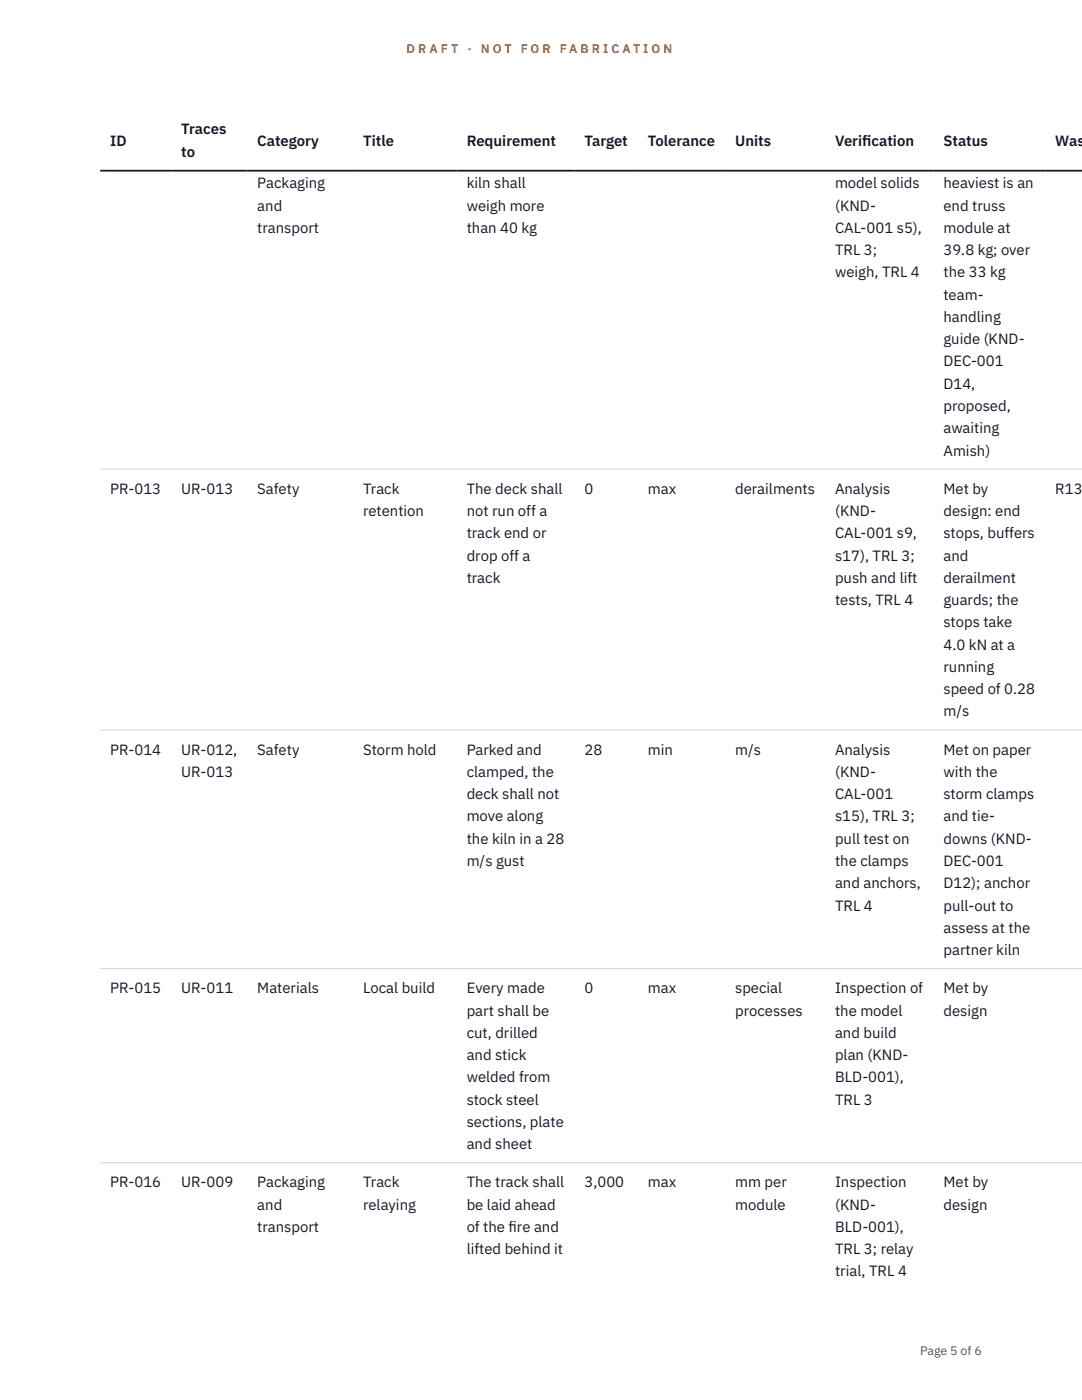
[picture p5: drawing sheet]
<svg xmlns="http://www.w3.org/2000/svg" width="216mm" height="279mm" viewBox="0 0 216 279" stroke-linecap="round" stroke-linejoin="round" font-family="sans-serif">
<defs><g id="words">
<g font-size="3" fill="#111827">
<text x="22" y="29.1">ID</text>
<text x="36.2" y="26.8">Traces</text>
<text x="51.3" y="29.1">Category</text>
<text x="72.5" y="29.1">Title</text>
<text x="93.1" y="29.1">Requirement</text>
<text x="116.6" y="29.1">Target</text>
<text x="129.3" y="29.1">Tolerance</text>
<text x="146.7" y="29.1">Units</text>
<text x="166.6" y="29.1">Verif</text>
<text x="172" y="29.1">ication</text>
<text x="188.3" y="29.1">Status</text>
<text x="210.6" y="29.1">Was</text>
<text x="36.2" y="31.3">to</text>
<text x="51.3" y="37.6">Packaging</text>
<text x="93.1" y="37.6">kiln shall</text>
<text x="166.6" y="37.6">model solids</text>
<text x="188.3" y="37.6">heaviest is an</text>
<text x="51.3" y="42">and</text>
<text x="51.3" y="46.5">transport</text>
<text x="93.1" y="42">weigh more</text>
<text x="93.1" y="46.5">than 40 kg</text>
<text x="166.6" y="42">(KND-</text>
<text x="166.6" y="46.5">CAL-001 s5),</text>
<text x="188.3" y="42">end truss</text>
<text x="188.3" y="46.5">module at</text>
<text x="166.6" y="50.9">TRL 3;</text>
<text x="188.3" y="50.9">39.8 kg; over</text>
<text x="166.6" y="55.4">weigh, TRL 4</text>
<text x="188.3" y="55.4">the 33 kg</text>
<text x="188.3" y="59.8">team-</text>
<text x="188.3" y="64.2">handling</text>
<text x="188.3" y="68.7">guide (KND-</text>
<text x="188.3" y="73.1">DEC-001</text>
<text x="188.3" y="77.6">D14,</text>
<text x="188.3" y="82">proposed,</text>
<text x="188.3" y="86.5">awaiting</text>
<text x="188.3" y="90.9">Amish)</text>
<text x="22" y="98.5">PR-013</text>
<text x="36.2" y="98.5">UR-013</text>
<text x="51.3" y="98.5">Safety</text>
<text x="72.5" y="98.5">Track</text>
<text x="93.1" y="98.5">The deck shall</text>
<text x="116.6" y="98.5">0</text>
<text x="129.3" y="98.5">max</text>
<text x="146.7" y="98.5">derailments</text>
<text x="166.6" y="98.5">Analysis</text>
<text x="188.3" y="98.5">Met by</text>
<text x="210.6" y="98.5">R13</text>
<text x="72.5" y="103">retention</text>
<text x="93.1" y="103">not run off a</text>
<text x="93.1" y="107.4">track end or</text>
<text x="166.6" y="103">(KND-</text>
<text x="166.6" y="107.4">CAL-001 s9,</text>
<text x="188.3" y="103">design: end</text>
<text x="188.3" y="107.4">stops, buffers</text>
<text x="93.1" y="111.9">drop off a</text>
<text x="166.6" y="111.9">s17), TRL 3;</text>
<text x="188.3" y="111.9">and</text>
<text x="93.1" y="116.3">track</text>
<text x="166.6" y="116.3">push and lift</text>
<text x="188.3" y="116.3">derailment</text>
<text x="166.6" y="120.8">tests, TRL 4</text>
<text x="188.3" y="120.8">guards; the</text>
<text x="188.3" y="125.2">stops take</text>
<text x="188.3" y="129.7">4.0 kN at a</text>
<text x="188.3" y="134.1">running</text>
<text x="188.3" y="138.5">speed of 0.28</text>
<text x="188.3" y="143">m/s</text>
<text x="22" y="150.6">PR-014</text>
<text x="36.2" y="150.6">UR-012,</text>
<text x="36.2" y="155.1">UR-013</text>
<text x="51.3" y="150.6">Safety</text>
<text x="72.5" y="150.6">Storm hold</text>
<text x="93.1" y="150.6">Parked and</text>
<text x="93.1" y="155.1">clamped, the</text>
<text x="116.6" y="150.6">28</text>
<text x="129.3" y="150.6">min</text>
<text x="146.7" y="150.6">m/s</text>
<text x="166.6" y="150.6">Analysis</text>
<text x="166.6" y="155.1">(KND-</text>
<text x="188.3" y="150.6">Met on paper</text>
<text x="188.3" y="155.1">with the</text>
<text x="93.1" y="159.5">deck shall not</text>
<text x="166.6" y="159.5">CAL-001</text>
<text x="188.3" y="159.5">storm clamps</text>
<text x="93.1" y="163.9">move along</text>
<text x="166.6" y="163.9">s15), TRL 3;</text>
<text x="188.3" y="163.9">and tie-</text>
<text x="93.1" y="168.4">the kiln in a 28</text>
<text x="93.1" y="172.8">m/s gust</text>
<text x="166.6" y="168.4">pull test on</text>
<text x="166.6" y="172.8">the clamps</text>
<text x="188.3" y="168.4">downs (KND-</text>
<text x="188.3" y="172.8">DEC-001</text>
<text x="166.6" y="177.3">and anchors,</text>
<text x="188.3" y="177.3">D12); anchor</text>
<text x="166.6" y="181.7">TRL 4</text>
<text x="188.3" y="181.7">pull-out to</text>
<text x="188.3" y="186.2">assess at the</text>
<text x="188.3" y="190.6">partner kiln</text>
<text x="22" y="198.2">PR-015</text>
<text x="36.2" y="198.2">UR-011</text>
<text x="51.3" y="198.2">Materials</text>
<text x="72.5" y="198.2">Local build</text>
<text x="93.1" y="198.2">Every made</text>
<text x="93.1" y="202.7">part shall be</text>
<text x="116.6" y="198.2">0</text>
<text x="129.3" y="198.2">max</text>
<text x="146.7" y="198.2">special</text>
<text x="146.7" y="202.7">processes</text>
<text x="166.6" y="198.2">Inspection of</text>
<text x="166.6" y="202.7">the model</text>
<text x="188.3" y="198.2">Met by</text>
<text x="188.3" y="202.7">design</text>
<text x="93.1" y="207.1">cut, drilled</text>
<text x="166.6" y="207.1">and build</text>
<text x="93.1" y="211.6">and stick</text>
<text x="166.6" y="211.6">plan (KND-</text>
<text x="93.1" y="216">welded from</text>
<text x="93.1" y="220.5">stock steel</text>
<text x="166.6" y="216">BLD-001),</text>
<text x="166.6" y="220.5">TRL 3</text>
<text x="93.1" y="224.9">sections, plate</text>
<text x="93.1" y="229.4">and sheet</text>
<text x="22" y="237">PR-016</text>
<text x="36.2" y="237">UR-009</text>
<text x="51.3" y="237">Packaging</text>
<text x="72.5" y="237">Track</text>
<text x="93.1" y="237">The track shall</text>
<text x="116.6" y="237">3,000</text>
<text x="129.3" y="237">max</text>
<text x="146.7" y="237">mm per</text>
<text x="166.6" y="237">Inspection</text>
<text x="188.3" y="237">Met by</text>
<text x="51.3" y="241.4">and</text>
<text x="51.3" y="245.9">transport</text>
<text x="72.5" y="241.4">relaying</text>
<text x="93.1" y="241.4">be laid ahead</text>
<text x="93.1" y="245.9">of the f</text>
<text x="101.5" y="245.9">ire and</text>
<text x="146.7" y="241.4">module</text>
<text x="166.6" y="241.4">(KND-</text>
<text x="166.6" y="245.9">BLD-001),</text>
<text x="188.3" y="241.4">design</text>
<text x="93.1" y="250.3">lifted behind it</text>
<text x="166.6" y="250.3">TRL 3; relay</text>
<text x="166.6" y="254.8">trial, TRL 4</text>
</g>
<g font-size="2.5" fill="#b45309">
<text x="81.1" y="10.5">D R A F T</text>
<text x="93.3" y="10.5">·</text>
<text x="95.9" y="10.5">N O T</text>
<text x="103.9" y="10.5">F O R</text>
<text x="111.7" y="10.5">F A B R I C A T I O N</text>
</g>
<text font-size="2.5" fill="#4b5563" x="183.6" y="270.3">Page 5 of 6</text>
</g></defs>
<path d="M20 93.6h195.9M20 145.7h195.9M20 193.3h195.9M20 232.1h195.9" fill="none" stroke="#d1d5db" stroke-width=".2"/>
<path d="M20 34.1h195.9" fill="none" stroke="#111827" stroke-width=".35"/>
<use href="#words"/>
</svg>
